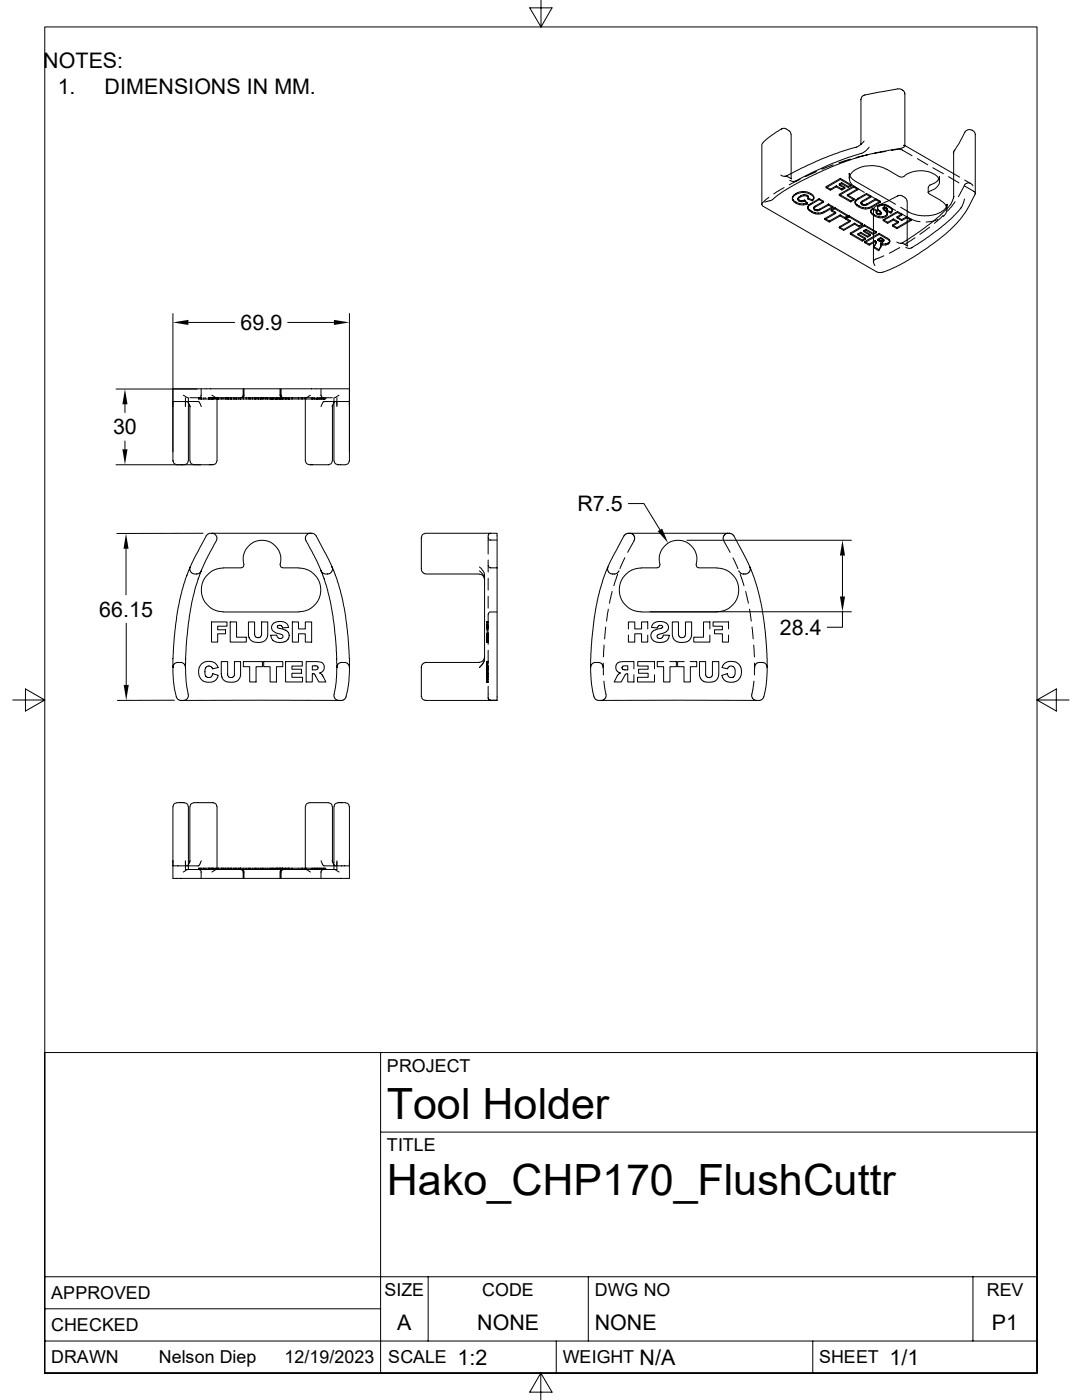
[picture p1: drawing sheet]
<svg xmlns="http://www.w3.org/2000/svg" width="216mm" height="279mm" viewBox="0 0 216 279" stroke-linecap="round" stroke-linejoin="round" font-family="sans-serif">
<defs><g id="words">
<g font-size="8.6">
<text x="77.2" y="223.4">Tool Holder</text>
<text x="77.2" y="238.5">Hako_CHP170_FlushCuttr</text>
</g>
<g font-size="4.3">
<text x="8.6" y="13.6">NOTES:</text>
<text x="11.5" y="18.8">1.</text>
<text x="20.9" y="18.8">DIMENSIONS IN MM.</text>
<text x="48" y="65.9">69.9</text>
<text x="22.6" y="86.7">30</text>
<text x="115.2" y="102">R7.5</text>
<text x="19.8" y="123.1">66.15</text>
<text x="155.6" y="126.7">28.4</text>
<text x="79.2" y="265.4">A</text>
<text x="95.2" y="265.4">NONE</text>
<text x="118.7" y="265.4">NONE</text>
<text x="197.9" y="265.4">P1</text>
<text x="91.3" y="272.3">1:2</text>
<text x="127.6" y="272.3">N/A</text>
<text x="177.5" y="272.3">1/1</text>
</g>
<g font-size="3.6">
<text x="77.2" y="213.9">PROJECT</text>
<text x="77.2" y="229.7">TITLE</text>
<text x="10.2" y="259.3">APPROVED</text>
<text x="76.7" y="258.7">SIZE</text>
<text x="96.2" y="258.7">CODE</text>
<text x="118.7" y="258.7">DWG NO</text>
<text x="196.9" y="258.7">REV</text>
<text x="10.2" y="265.7">CHECKED</text>
<text x="10.2" y="272.1">DRAWN</text>
<text x="31.7" y="272.1">Nelson Diep</text>
<text x="56.8" y="272.1">12/19/2023</text>
<text x="77.5" y="272.1">SCALE</text>
<text x="112.3" y="272.1">WEIGHT</text>
<text x="163.5" y="272.1">SHEET</text>
</g>
</g></defs>
<g fill="none" stroke="#000" stroke-width=".2">
<path d="M108 0v5.4l-2.3-3.8h4.5l-2.2 3.8M153.4 39.4l-1.3 1.1-.1 .3M156 25.7l.6-.1 .9 .5M156 25.7h.1M156 25.7a11.8 11.8 0 0 0-4 3.1v12M156.5 37.5l-2.1 1.2M157.4 26.1l.3 .3 .1 .4M157.9 26.8v8.9l-.6-.4-.8-.1M158.1 39.7l.2 .4a2.6 2.6 0 0 0 2.8 .6M158.2 39.2v.6M158.2 39.2l-.1 .5M158.2 39.8l.6 .5"/>
<path d="M158.2 39.8v.2M158.8 38.6l-.6 .6M158.8 38.6v.2M159.2 39.6l.2 .3M159.2 39.6v.2M159.4 39.9l.6 .1M159.4 39.9v.2M159.6 35.8l-2.1 1.1M160.3 38.2l.8 .1 .6 .3M160.3 38.2l-.8 .1-.7 .3M160.3 38.2v.2M160.4 38.9l.7 .1"/>
<path d="M160.4 38.9l-1 .4-.2 .3M160.4 38.9v.2M160.6 39.9l-.6 .1M160.6 39.9v.2M160.6 39.9l.5 .6M161.1 39l.2 .2M161.1 39v.2M161.2 39.7a.47 .47 0 0 0-.1-.5 .47 .47 0 0 0-.5-.1h-.4a1.17 1.17 0 0 0-1 .7l.1 .2a1.1 1.1 0 0 0 1.3 .1M161.2 39.7v-.2l.9 .4M161.2 39.5l.1-.1v.2M161.3 39.2v.2zM161.3 39.3v.2"/>
<path d="M161.7 38.6l.4 .3 .2 .3M161.7 38.6v.2M162.1 39.9v.2M162.3 39.2v.4l-.2 .3M162.3 39.2v.2M162.4 39.4v.2M162.4 39.6l-.2-.4-.5-.4a2.5 2.5 0 0 0-3.6 .9M162.4 39.6l-.3 .5-.9-.4M162.9 34.2l-2.2 1.1M163.4 39.7l.9 .5v.1M163.4 39.7l-1.6 .9M163.4 39.7v.1"/>
<path d="M164.8 37.5l.9 .5 1.2-.7 1.1 .6 .6-.3M164.8 37.5v-.2l.9 .5M166.2 32.9l-2.2 .9M166.9 37.3v-.2l1.1 .6M166.9 37.1l-1.2 .7v.2M167.5 39l2.3 1.3 .6-.4M167.5 36.7l1.1 .7v.2M167.5 39v-.2l2.3 1.3M167.5 36.7v.3M167.7 35.8l2.1 1.3M167.7 35.8l-2.9 1.7M167.7 35.6v.2"/>
<path d="M167.7 35.6l2.1 1.3M167.7 35.6l-2.9 1.7M167.9 36.7v-.3l-.4 .3M167.9 36.4l1.3 .8v.2M168.6 37.4l-.6 .3v.2M169.1 38.9l1.3 .8v.2M169.1 38.9v.2M169.5 35.6v-1l.3 .9 .8 .6 8.1 4.7M169.5 35.1a1.94 1.94 0 0 0 1.2 2.3l1.8 1M169.7 31.7l-2.3 .8M169.8 37.1l-.6 .3-1.3-.7-.4 .3 1.1 .6M169.8 37.1v-.2l-.6 .3"/>
<path d="M170.3 37.3l.9 .5M170.3 37.3l-2.8 1.7M170.3 37.1v.2M170.3 37.1l.9 .5M170.3 37.1l-2.8 1.7M170.4 39.7l-.6 .4v.2M170.8 39.9l-.2 .3M170.8 39.9v.2M171.2 37.8l-2.1 1.3 1.3 .8M171.2 39.6l-.4 .3M171.2 37.8v-.2l-2.1 1.3M171.2 39.6v.2"/>
<path d="M171.8 28.8v-9a.94 .94 0 0 1 .8-.8l6.6-1.3 .5 .1 .7 .5 .2 .4v10.4M171.8 28.8l-.7 .5-3.5 1.1-3.6 1.3-4.1 1.9-3 1.5-.6 .1-.5-.3M172.4 28.2l-.6 .6M172.9 38.6l.9 .5v.2M172.9 38.6l-1.7 1M172.9 38.6v.2M173.1 30.9l-2.3 .6M173.4 29.4l-1.1 1.1-3.3 1-3.2 1.2-7.1 3.5a1.05 1.05 0 0 1-1.1-.2M173.5 39l2.1 1.2M173.8 39.3l-.9-.5-1.8 1-.3 .3-.2 .4M173.8 39.3l-1.9 1.1a.47 .47 0 0 0 .1 .5 .47 .47 0 0 0 .5 .1l.5-.1 1.8-1M173.8 39.1l-1.8 1v.2"/>
<path d="M174.8 39.9l.8 .5M174.8 39.7v.2M174.8 39.7l.8 .5M174.8 39.7l-1.8 1M176.7 30.2l-2.4 .4M177 33.8a6.4 6.4 0 0 0-7 .6l-.4 .7M177 33.8l2.5 1.5M177.9 30l1.2-.2h.7l2.2 1.3M179.1 39.1l-2 1.1-2.3 .9-.5 .5v10.6M179.1 39.1l.6-.1 .9 .5M179.1 39.1h.1M180.3 29l.3 .1"/>
<path d="M180.3 35.2l-.3 .1h-.4M180.4 35.2a5.3 5.3 0 0 1 6.8 .2 1.49 1.49 0 0 1-.6 2.3l-1.3 .5-.1 .2v-1M180.5 29l11 6.3M180.6 29.1l-.2 .2-.4 .2-6.3 1.2-3.4 1-3.4 1.2-7.5 3.5-2.9 1.7-2.4 1.8-1.5 .4M180.6 39.5l.3 .3 .1 .3M183 31.7l2.1 1.2M185.3 38.4l.1 .2M185.3 38.7l2.4 1.3M185.6 37l-.3 .1v.3M186.1 33.5l2.2 1.2M187.5 36.2v-1l-.1 .5-.4 .5-1.5 .7M189.3 35.3l2 1.2"/>
<path d="M190.2 39.5l-.1 .3a4.8 4.8 0 0 1-1.9 2.6l-3.6 3-4.6 3.1a.98 .98 0 0 1-1.1-.2M190.4 39.2l-.2 .3M192.4 37.1l2 1.1 .2 .4M192.4 39.7l-.6 1.7a38.5 38.5 0 0 1-10 8.1l-.5 .1-.6-.3M192.5 35.9l1.2 .7M194.1 37.1a.93 .93 0 0 0-.7-.6 .93 .93 0 0 0-.9 .4l-1.3 2.3M194.6 38.6v-11.9l-.3-.5a1.12 1.12 0 0 0-1.8 .2l-1 2-1.2 1.9-.1 9.2M194.6 38.6l-1.9 3.7-1.6 2.1-2 2-2.1 1.6-3.9 2.8-2.6 1.6-2.8 1.4a4 4 0 0 1-2.5 .6l-23-13.3-.2-.3M158.8 40.3l.8 .3M158.8 40.3v.3M159.6 40.6l.7 .1M159.6 40.6v.3"/>
<path d="M160 40v.3M160.3 40.7v.2M160.6 40.1l.5 .6M161.1 40.5l-.8 .2M161.1 40.5v.2M161.2 41.3v.3M161.2 41.3v.5M161.2 41.6l.3 .3M161.3 40.9l-.1 .4M161.3 40.9v.2M161.5 41.9l.5 .3M161.5 41.9v.2"/>
<path d="M161.8 40.6l-.5 .3M161.8 40.6v.3M162 42.2l.7 .3M162 42.2v.2M162.3 41.4l.3 .3M162.3 41.4v.3M162.6 41.7l.5 .2M162.6 41.7v.3M162.6 41.1l-.3 .3M162.7 42.5h.6M162.7 42.5v.2M163.1 41.9v.2"/>
<path d="M163.3 42.5v.2M163.6 41.7l-.5 .2M163.6 41.7v.2M163.9 42.5h-.6M163.9 42.5v.1M164.3 40.3l-.9-.5-1.8 1.1-.3 .2-.1 .4M164.3 40.3l-1.7 1.1a.38 .38 0 0 0-.2 .5 .38 .38 0 0 0 .5 .1h.5l1.9-1.1M164.3 40.2l-1.7 .9v.3M164.5 42.2l-.6 .3M164.5 42.2v.2M164.6 43.8v-.2l.9 .5M165.3 40.9l.9 .5"/>
<path d="M165.3 40.7v.2M165.3 40.7l.9 .5M165.3 40.7l-1.7 1M165.9 42.1l.9 .5-2.2 1.2M165.9 42.1v-.2l.9 .5M166.2 41.4l-2.5 1.3h-.8l-.8-.2a1.22 1.22 0 0 1-.9-1M166.2 41.4v-.2l-1.7 1M166.6 41.7l2.6 1.5M166.6 41.7l-.7 .4M166.6 41.4v.3M166.6 41.4l2.6 1.6M166.6 41.4l-.7 .5"/>
<path d="M166.8 42.4l-2.2 1.2M166.8 42.4v.2M167.5 45.5v-.2l.9 .5M167.6 43.1v-.2l-2.1 1.2v.2M167.6 42.9l.9 .5v.2M168.7 43.7l.9 .5-2.1 1.3M168.7 43.7v-.2l.9 .5M169.2 43.2l-.7 .4-.9-.5-2.1 1.2-.9-.5M169.2 43.2v-.2l-.7 .4M169.5 43.3l2.6 1.6M169.5 43.3l-.8 .4M169.5 43.1v.2"/>
<path d="M169.5 43.1l2.6 1.6M169.5 43.1l-.8 .4M169.6 44l-2.1 1.3M169.6 44v.2M169.7 46.7l2.4 1.4 .6-.3M169.7 46.7v-.2l2.4 1.4M170.5 44.7v-.2l-2.1 1.3v.2M170.5 44.5l.9 .6v.2M170.6 40.2l.1 .4M170.6 40.2v.3M170.7 40.6l.3 .3M170.7 40.6v.1"/>
<path d="M171 40.9l.4 .2M171 40.9v.2M171.2 46.7l1.5 .8v.3M171.2 46.7v.2M171.4 41.1l.7 .3M171.4 41.1v.2M171.7 46.6v-.2l1.4 .8M171.7 46.4l-.5 .3M171.8 40.4l.2 .3M171.8 40.4v.2M172 40.1l-.2 .3M172 40.7l.5 .1"/>
<path d="M172 40.7v.2M172.1 44.9l-.7 .4-.9-.6-2.1 1.3-.9-.5M172.1 41.4l.6 .1M172.1 44.9v-.2l-.7 .4M172.1 41.4v.2M172.3 46v.2M172.3 46l1.4 .8M172.5 45.1l2.4 1.3-.6 .4-1.5-.8-.5 .2 1.4 .8M172.5 45.1l-2.8 1.6M172.5 40.8v.2M172.5 44.9v.2M172.5 44.9l2.4 1.4"/>
<path d="M172.5 44.9l-2.8 1.6M172.6 48.4l2.8-1.6 1.6 .9a.59 .59 0 0 1 .5 .7 .59 .59 0 0 1-.8 .5l-1-.1 .1 .4-.5 .8-.9-.6 .4-.8v-.3h-.2l-1.2 .6zM172.6 48.2l.8 .5v.2M172.6 48.2v.2M172.7 47.5l-.6 .4v.2M172.7 41.5v.2M172.8 46v-.2l-.5 .2M172.8 45.8l1.5 .8v.2M173 40.7l-.5 .1M173 40.7v.2M173.4 41.4l-.7 .1M173.4 41.4v.2"/>
<path d="M173.7 47l-.6 .3-1.4-.7-.5 .3 1.5 .9M173.7 47v-.2l-.6 .4v.1M173.7 42.1l.3 .4 .5 .4M173.7 42.1v.2M173.9 41.2l-.5 .2M173.9 41.2v.2M174.2 41.7l.8 .5a.39 .39 0 0 0-.1 .5 .39 .39 0 0 0 .5 .2 .31 .31 0 0 0 .5-.2 .31 .31 0 0 0-.3-.4 .63 .63 0 0 1-.5-.5 .63 .63 0 0 1 .3-.7l.5-.1 1.1 .1a1.38 1.38 0 0 1 1.1 .9l-.3 .5-.9-.4 .1-.1-.1-.3a.35 .35 0 0 0-.4-.2 .35 .35 0 0 0-.3 .2l.4 .4a.7 .7 0 0 1 .4 .8 .7 .7 0 0 1-.8 .5l-.6 .1-.8-.2-.7-.4-.4-.6M174.2 41.7l-.5 .6M174.2 41.5l-.5 .6M174.2 41.5v.2M174.2 41.5l.8 .5M174.3 52.2l.3 .8"/>
<path d="M174.4 49.4v-.2l.9 .6M174.5 42.9l.8 .3M174.5 42.9v.2M174.6 48.3v-.3l.1 .3M174.6 48l-1.2 .7M174.7 48.1l.1 .2M174.8 48.3v.2M174.8 48.3l-.4 .9M174.8 42.2l.2 .3M174.8 42.2v.3M174.9 46.3v.1M174.9 46.3l-.6 .3"/>
<path d="M175 42.5l.4 .2M175 42l-.2 .2M175 42v.2M175 42.5v.3M175.1 41.4l.2 .4 .3 .3M175.1 41.4v.2M175.3 43.2l.8 .1M175.3 43.2v.2M175.4 40.9l-.3 .2v.3M175.4 40.9v.2M175.4 46.8v-.2l1.7 .9 .4 .4v.3M175.4 46.6l-2.8 1.6"/>
<path d="M175.4 42.7v.2M175.5 48.2l.3 .1M175.5 48h.3M175.5 48l-.4-.2v.2l.4 .2M175.5 48v.2M175.6 42.1l.3 .4M175.6 42.1v.2M175.6 40.4l-2.4 1.3h-.8l-.8-.3a1.27 1.27 0 0 1-1-.9M175.6 40.4v-.2l-1.7 1M175.7 48.6l.1 .2M175.7 48.6l.4 .1M175.7 48.6v.2"/>
<path d="M175.7 47.6l.7 .4v-.1M175.7 42.6l-.3 .1M175.7 47.4l-.6 .4M175.7 42.6v.2M175.8 48.3h.2M175.8 48l.2 .1M175.8 49.3v-.2l-.5 .9M175.8 48v.3M175.8 48.8v.3M175.8 48.8v.2M175.9 42.5l-.2 .1M175.9 42.5v.2"/>
<path d="M175.9 40.8l.7 .1M175.9 40.8l-.5 .1M175.9 40.8v.2M176 48.1v.2M176.1 43.3v.2M176.1 48.7h.6M176.1 48.7v.2M176.2 41.5v.2M176.2 44v-.1l.9 .5M176.2 48.2l-.2 .1M176.2 48l-.2 .1M176.2 41.5l.2 .2"/>
<path d="M176.2 48v.2M176.3 41.4l-.1 .1M176.3 41.4v.2M176.4 51.1l-1.9 .7-.2 .4M176.4 48l-.2 .2M176.4 47.9l-.2 .1M176.4 47.9l-.7-.5v.2l-.6 .4M176.4 41.7l.6 .6M176.4 41.7v.2M176.5 41.3l.3 .1M176.5 41.3l-.2 .1M176.5 41.3v.2"/>
<path d="M176.6 40.8l2.1 1.2M176.6 40.9l.8 .3M176.6 40.9v.1M176.7 43.1l-.6 .2M176.7 43.1v.2M176.7 48.7v.2M176.8 41.4l.2 .3M176.8 41.4v.3M176.9 42.1v-.2l.9 .4v.2M177 41.7l-.1 .2M177 42.3v.5l-.3 .3M177 41.7v.2"/>
<path d="M177 42.3v.2M177 42.6v.3M177.2 48.5l-.5 .2M177.2 48.5v.2M177.4 41.2l.7 .6M177.4 41.2v.2M177.4 47.8v.2M177.5 48.2l-.3 .3M177.5 48.2v.2M177.5 48v.3M178.1 41.8l-.1 .4-.2 .1M178.1 41.8v.3"/>
<path d="M178.1 45.1v-.2l.9 .5M178.3 43.9v-.2l.9 .5M178.3 43.7l-1.2 .7v.2M179 43.5v-.2l.9 .5M179 45.4v.2M179.1 42.4l.9 .5-1 .6 .9 .5 1-.5 .9 .5M179.1 42.4l-2.9 1.6 .9 .6 1.2-.7 .9 .5-1.1 .7 .9 .5 2.8-1.6M179.1 42.4v-.2l.9 .5M179.1 42.2l-2.9 1.7M179.2 44.4v-.2l-1.1 .7M179.5 49.4l-2 1.1M179.7 41.4l1.9 1.1 1.6 .5 1.3 .1 2.1-.3a2.79 2.79 0 0 0 2.4-2v1"/>
<path d="M179.7 42.6a8.3 8.3 0 0 0 3.9 1.6M180 42.9v-.2l-1 .6M180.9 43.3l-1 .5v.2M180.9 43.3v.2M180.9 43.3l.9 .5M181 40.1l.1 9-.5-.4-.9-.1M181.8 43.8v.2M181.8 43.8l-2.8 1.6M182.6 47.5l-2 1.3M185.5 45.3l-1.9 1.5M187.1 43.8l-1.2 .4-1.1 .1M187.7 40a1.88 1.88 0 0 1 .5 3.2"/>
<path d="M188.2 43l-1.8 1.6M190.6 40.3l-1.5 1.8M23.2 77.6h16.2M34.5 62.6v29.4M36.6 78.9l.9 .5M37 79.4v1.5M37.6 79.4v12.6M37.6 64.3h9.2M37.9 79.4h2.4M39.6 79.4v.2h.6M39.9 79.4v.2M40.1 77.6v1.4l-.4 .4"/>
<path d="M40.2 79.6h1.5M40.2 79.4v.2M40.6 79.4v.2M40.9 79.4v.2M41.1 79.4v.2zM41.5 79.4h1.6M41.7 79.6h.5M41.7 79.4v.2M42 79.4v.2M42.2 79.4v.2M42.2 79.6h3.1M42.3 78.9l.8 .5"/>
<path d="M42.3 79.4v.2M42.4 79.4v.2M42.5 79.4v.2M42.6 79.4v.2M42.9 79.4v.2M43.1 79.4h18M43.2 79.4v.2M43.3 79.4v12.6M43.4 79.4v.2M43.5 79.4v.2M43.6 79.4v.2M44.2 79.4v.2"/>
<path d="M44.3 79.4v.2M44.5 79.4v.2M45 79.4v.2M45.3 79.4v.2M45.4 79.4v.2h-.1M45.4 79.6h.2M45.6 79.4v.2M45.6 79.6h.3M45.9 79.4v.2h1.3M46.1 79.4v.2M46.2 79.4v.2M46.6 79.4v.2"/>
<path d="M46.8 79.4v.2M47.1 79.4v.2M47.2 79.4v.2M47.6 79.4v.2M47.9 79.4v.2M48.5 77.6v1.4l-.2 .2-.3 .2v.2M48.6 79.4v.2M48.7 77.6v1.3a.44 .44 0 0 1-.5 .5M49.1 79.4v.2h-1.9M49.1 79.6h.5M49.6 79.4v.2h1.2v-.2M49.7 79.4v.2"/>
<path d="M49.8 79.4v.2M50 79.4v.2M50.4 79.4v.2M50.8 79.6h.2M51 79.4v.2M51 79.6h.5M51.1 79.4v.2M51.5 79.6h.5M51.5 79.4v.2M51.6 79.4v.2M52 79.6h.2M52 79.4v.2"/>
<path d="M52.2 79.4v.2h1.2M52.4 79.4v.2M52.5 79.4v.2M52.6 79.4v.2M53 79.4v.2M53.3 79.4v.2M53.4 79.4v.2M53.4 79.6h.6M53.9 79.4v.2M54 79.4v.2h.2M54.2 79.6h.2M54.2 79.4v.2"/>
<path d="M54.4 79.6h.5M54.4 79.4v.2M54.5 79.4v.2M54.9 79.6h1M54.9 79.4v.2M55.2 79.4v.2M55.3 79.4v.2M55.4 79.4v.2M55.5 79.4v.2M55.7 79.4v.2M55.8 79.4v.2M55.9 77.6v1.4l.1 .2 .4 .2-.1 .2"/>
<path d="M55.9 79.6h1.2M55.9 79.4v.2M56.1 77.6v1.3a.5 .5 0 0 0 .5 .5M56.2 79.4v.2M56.4 79.4v.2M56.5 79.4v.2M56.9 79.4v.2M57 79.4v.2M57.1 79.6h.5M57.1 79.4v.2M57.4 64.3h9.2M57.5 79.4v.2"/>
<path d="M57.6 79.6h.1M57.6 79.4v.2M57.7 79.4v.2M57.7 79.6h.6M58.3 79.4v.2M58.3 79.4v.2h1.3M59.6 79.4v.2h1.4M60.2 79.4v.2M60.3 79.4v.2M60.4 79.4v.2M61.1 79.4h1.6M61.1 79.4v.2"/>
<path d="M61.9 78.9l-.8 .5M62.2 79.6h-1.3v-.2v12.6M62.2 79.4v.2M62.2 79.6h1M62.3 79.4v.2M62.4 79.4v.2M62.7 79.4v.2M62.9 79.4v.2M63.2 79.6h1.3M63.2 79.4v.2M63.3 79.4v.2M63.5 79.4v.2"/>
<path d="M63.6 79.4v.2M63.8 79.4v.2M63.9 79.4h2.4M64.1 77.6v1.4l.1 .2 .4 .2v.2M64.1 79.4v.2M64.2 79.4v.2M64.4 79.4v.2M64.5 79.6h.2M64.5 79.4v.2M64.7 79.4v.2M65 79.4v.2h-.3M66.6 79.4v12.6"/>
<path d="M67.2 79.4v1.5M67.6 78.9l-.8 .5M69.7 62.6l.1 29.4M69.7 77.6h-35.2M23.2 92.8h16.8M24.9 80.7v1.6M24.9 88v1.7M34.5 81.2h.1M34.5 92h.1M34.5 92l.3 .5 .5 .2M36.3 92.8h.5M37 80.1v1.1"/>
<path d="M37.3 80.1l.2 .1 .5 1M37.3 80.1h-2.2a.39 .39 0 0 0-.6 .1 .39 .39 0 0 0 0 .5v.4M37.3 80.1h1.9a.69 .69 0 0 1 .8 .8l.2 .3M37.5 92l-.2 .5-.5 .2M37.8 80.8v.4M37.9 81.2v10.8l.2 .5 .6 .2M38.7 92.8h3.8M43.3 92l-.2 .5-.6 .2M61 92l.2 .5 .5 .2M61.7 92.8h3.9M65.6 92.8h.1M66.3 92l-.2 .5-.5 .2"/>
<path d="M66.3 81.2v10.8M66.5 80.8l-.1 .4M66.7 92l.2 .5 .5 .2M66.9 80.1l-.2 .1-.4 1M66.9 80.1h2.3a.39 .39 0 0 1 .5 .1 .39 .39 0 0 1 0 .5v.4M66.9 80.1h-1.9a.69 .69 0 0 0-.8 .8l-.1 .3M67.2 80.1v1.1M67.4 92.8h1.6M69.7 92l-.2 .5-.5 .2M69.7 81.2h.1M69.8 81.2h.1M25.1 109.5v9.2"/>
<path d="M38 113.2l3.1-6.3 .4-.3 .8-.2a1.04 1.04 0 0 1 .9 1.5l-2.2 4-1.4 3.5a61 61 0 0 0-2.6 17.1v.7M38 113.2l-1.3 3.4-1.1 4.6-.8 5.7-.3 6.3M38 113.2v.8l.6 .5h.9l.7-.6M40.5 106.4l-17.2 .1M42.3 106.4h20.1l.7 .5 1.9 3.5 1.3 2.8M44.5 113.4a4.4 4.4 0 0 0-4.3 4.3 4.4 4.4 0 0 0 4.3 4.4M44.5 113.3h3.7M48.6 112.7v.4l-.4 .2M48.7 112.7a3.8 3.8 0 0 1 3.6-4.9 3.8 3.8 0 0 1 3.6 4.9M55.9 112.7l.1 .4 .4 .2M56.4 113.3h3.2M59.6 113.4a4.4 4.4 0 0 1 4.4 4.3 4.4 4.4 0 0 1-4.4 4.4"/>
<path d="M61.9 106.4a1.04 1.04 0 0 0-.9 1.5l2.2 4 .9 2M64.1 113.9l.5 1.5a61 61 0 0 1 2.6 17.1v.7M66.3 113.2l1.3 3.4 1.1 4.6 .7 5.7 .3 6.3M66.3 113.2v.8l-.6 .5h-1l-.6-.6M84.1 107.2v6.5l.4 .7 .4 .2h10.8M84.8 106.4h14.4v.5v32.9h-14.4M84.8 106.5l-.6 .3-.1 .4M95.7 113.9l.8 .9 .2 .7M95.7 114.6a1.01 1.01 0 0 1 .9 1M95.7 113.2l.7 .7 .3 .8v16.7M97.4 111.8v2.4M97.4 115.4v2.4"/>
<path d="M97.4 119v2.4M97.4 107.3l.3 .5h1.5M97.4 112.8l.1 .4 .3 .1h1.4M97.9 106.4l-.3 .2-.2 .3v3.7M121.3 113.2v.8l.6 .5h1.1l.5-.6M122.1 118l-.5 2.4M123.2 114.6l-.7 2.3M124.7 106.7l.5-.3h20.5l.6 .4 2.7 4.9 .9 2 1.2 3.6 1 4.4 .9 7.2 .1 5.4-.4 3.8-.3 1-.4 .5-.4 .2h-32.3l-.6-.4-.7-2.8-.1-5.2 .2-3.6 .7-6.1 .8-3.6 1.3-3.9 1.7-3.7zM124.7 111.3l-1 2.2M125.4 100.5h3.1l3.2 5.2M125.6 106.4l.4 .1 .4 .3 .3 .7-1.4 2.7M127.9 113.4a4.4 4.4 0 0 0-4.3 4.3 4.4 4.4 0 0 0 4.3 4.4"/>
<path d="M127.9 113.3h3.3M131.7 112.7l-.1 .4-.4 .2M131.7 112.7a3.8 3.8 0 0 1 3.6-4.9 3.8 3.8 0 0 1 3.6 4.9M137.1 107.8h32.8M138.9 112.7l.1 .4 .4 .2M139.4 113.3h3.6M143 113.4a4.4 4.4 0 0 1 4.4 4.3 4.4 4.4 0 0 1-4.4 4.4M145.3 106.4l-.4 .1-.4 .3-.2 .7 1.4 2.7M146.3 111.3l.9 2.2M147.7 114.6l.8 2.3M148.8 118l.5 2.4M149.6 113.2v.8l-.6 .5h-1.1l-.5-.6"/>
<path d="M168.1 110.9v8.1M2.5 139.7h6.4l-3.8-2.2v4.4l3.8-2.2M25.2 124.4v12.3M34.5 133.2l.2-.6 .6-.4 1.2 .1 .4 .4 .1 .5M34.5 133.2l.1 2.6 .4 2.3a2.06 2.06 0 0 0 .6 1.5l.3 .2h.7M34.5 133.2h.1M34.8 139.7l-11.4 .1M36.6 139.8h31M37 133.2l.1 2.7 .5 3-.4 .7-.6 .2M40.2 132.5l.9-.5a1.97 1.97 0 0 1 2.4 1.2l-1.1 .2a.81 .81 0 0 0-1.1-.4 .81 .81 0 0 0-.4 1.1v.1a.8 .8 0 0 0 .6 1 .8 .8 0 0 0 1-.7l1.1 .3-.1 .2a2.01 2.01 0 0 1-3.5 .4 2.44 2.44 0 0 1 .2-2.9zM42.2 124.1h3.1v.9h-1.9v.7h1.6v.8h-1.6v1.6h-1.2zM44.2 132h1.2v2.6a.68 .68 0 0 0 .7 .6 .68 .68 0 0 0 .7-.7v-2.5h1.2v2.5a1.63 1.63 0 0 1-2.1 1.6 1.55 1.55 0 0 1-1.7-1.6z"/>
<path d="M44.5 122.1h15.1M45.9 124.1h1.3v3.1h1.9v.9h-3.2zM48.6 132h3.8v1.1h-1.3v3h-1.3v-3h-1.2zM49.6 124.1h1.2v2.7a.7 .7 0 0 0 .8 .5 .7 .7 0 0 0 .6-.7v-2.5h1.2v2.4a1.74 1.74 0 0 1-2.3 1.7 1.53 1.53 0 0 1-1.5-1.7zM52.6 132h3.8v1.1h-1.2v3h-1.3v-3h-1.3zM54.5 124.4l1.2-.4a1.52 1.52 0 0 1 1.9 1.2l-1.2 .1-.1-.1a.5 .5 0 0 0-.5-.4 .5 .5 0 0 0-.4 .4l.7 .3a1.62 1.62 0 0 1 1.6 1.2l-.1 .7a1.64 1.64 0 0 1-2 .8 1.46 1.46 0 0 1-1.6-1.4l1.2-.1 .1 .3a.58 .58 0 0 0 .6 .5 .58 .58 0 0 0 .5-.7l-.4-.3a1.88 1.88 0 0 1-1.8-1.2v-.4zM57 132h3.3v.9h-2v.7h1.9v.8h-1.9v.8h2.1v.9h-3.4zM58.3 124.1h1.3v1.4h1.3v-1.4h1.3v4h-1.3v-1.6h-1.3v1.6h-1.3zM61.1 132h2.1a1.23 1.23 0 0 1 1.4 .8l.1 .4-.1 .6-.3 .3-.5 .2 .5 .4 .7 1.4h-1.4l-.7-1.4-.3-.2h-.3v1.6h-1.2zM62.3 132.9h.6a.44 .44 0 0 1 .6 .4 .44 .44 0 0 1-.6 .4h-.6zM67.2 133.2l.3-.7 .5-.3 1.3 .1 .3 .5 .1 .4M67.2 133.2l-.1 2.7-.5 3 .5 .7 .5 .2"/>
<path d="M67.2 133.2h.1M69.7 133.2l-.1 2.6-.3 2.3a2.06 2.06 0 0 1-.6 1.5l-.4 .2h-.7M84.1 133.2v4.3a2.61 2.61 0 0 0 .4 2.2h.3M84.1 133.2h.1M84.8 139.8h.1M95.7 132.2h-10.8l-.5 .3-.3 .7M96.6 131.2a1.01 1.01 0 0 1-.9 1M96.7 131.4l-.2 .8-.8 1 .7-.9zM97.2 134.5v.4l.2 .1-.2-.1v1.2h.2h-.2h.2M97.2 134.3v.2M97.2 134.2v.1M97.2 133.8v.4"/>
<path d="M97.2 133.2v.6M97.2 132.5v.7M97.2 132.2v.3M97.2 132v.2M97.2 128.1l.2 .1M97.2 133.2h.2M97.2 125.7h.2M97.2 126.5h.2M97.2 127.7h.2M97.2 127.2h.2M97.2 128h.2M97.2 128.1h.2"/>
<path d="M97.2 127.8h.2M97.2 127.1h.2M97.2 127.3h.2M97.2 126.6h.2M97.2 124.1h.2M97.2 124.1v1.4h.2M97.2 132.3h.2M97.2 132.5h.2M97.2 134.1h.2M97.2 135.3h.2M97.2 136h.2M97.2 135.6h.2"/>
<path d="M97.2 134.8h.2M97.2 134.5h.2M97.2 133.5h.2M97.2 133h.2M97.2 132.9h.2M97.2 135.2h.2M97.2 135h.2M97.2 134.4h.2M97.2 133.1h.2M97.2 135.1h.2M97.2 135.9h.2M97.2 135.7h.2"/>
<path d="M97.2 133.6h.2M97.2 133.7h.2M97.2 134.3h.2M97.2 134.2h.2M97.2 133.8h.2M97.2 132.2h.2M97.2 132h.2M97.2 125.2h.2M97.2 125.3h.2M97.2 124.3h.2M97.2 124.2h.2M97.2 124.6h.2"/>
<path d="M97.2 126h.2M97.2 126.7h.2M97.2 127h.2M97.2 127.4h.2M97.2 126.8h.2M97.2 124.9h.2M97.2 124.8h.2M97.2 125.1h.2M97.2 125.4h.2M97.2 125.8h.2M97.2 126.2h.2M97.2 127.6h.2"/>
<path d="M97.4 126.2v2.4M97.4 129.8v2.4M97.4 133.4v2.4M97.4 137v2.3l.2 .4 .3 .1M97.4 124l-.2 .1M97.4 139.2a.5 .5 0 0 0 .5 .5h1.3M97.4 126.7h-.2v1.4M97.4 132h-.2M99.2 122.1h-1.5l-.2 .2-.1 .3v2.4h-.2M117.9 133.2l.1-.5 .7-.5h.8l.5 .2 .3 .4 .1 .4M120.4 132.3v2.4M120.5 135.9l.4 3.1-.4 .6-.6 .2"/>
<path d="M120.5 128.7l-.1 2.4M120.9 125.1l-.3 2.4M121.4 121.6l-.4 2.4M124.2 133l1.1-.1v.8h-.6a.44 .44 0 0 1-.5-.2 .44 .44 0 0 1 0-.5zM125.4 125.5v-1.4h1.3v1.4h1.3v-1.4h1.2v1.4M125.4 126.7v1.4h1.3v-1.6h1.3v1.6h1.2v-1.4M126.5 133.5v-1.5h-2.3l-.9 .2-.4 .6v.7l.4 .6 .5 .2-.3 .2-.4 .4-.5 1.2h1.4l.7-1.4 .3-.2h.3v1.6h1.2v-1.4M127.9 122.1h15.1M129.7 122.1h40.2M130.4 124.4l.7-.3 1-.1 .8 .3 .4 .6v.7l-.3 .4-1.6 .6a.47 .47 0 0 0-.1 .7 .47 .47 0 0 0 .7 0l.4-.6 1.2 .1-.2 .6-.4 .5-1.1 .3h-.8l-.7-.3-.5-.9v-.4l.3-.6 1.5-.6a.37 .37 0 0 0 .5-.4 .37 .37 0 0 0-.6-.2l-.3 .2-.1 .3-1.2-.1zM130.6 133.5v-1.5h-3.3v.9h2v.7h-1.9v.8h1.9v.8h-2.1v.9h3.4v-1.4M132.5 132h-1.4v1.1h1.3v3h1.3v-3h1.3v-1.1h-1.4"/>
<path d="M134.2 124.1h1.2v2.6l.2 .4 .2 .2h.5l.4-.4 .1-2.8h1.2v2.7l-.2 .6-.4 .5-.5 .2-1 .1-.9-.1-.5-.5-.3-.8zM136.5 132h-1.3v1.1h1.3v3h1.3v-3h1.2v-1.1h-1.3M139.6 132h1.2v2.7l.5 .5h.5l.4-.4v-2.8h1.2v2.6l-.1 .6-.3 .5-.6 .4h-1.5l-.6-.2-.4-.3-.3-.8zM141.6 125.5v-1.4h-1.2v3.1h-2v.9h3.2v-1.4M144.4 132.5l.3-.2 .8-.3 1.2 .1 .7 .4 .5 .8 .1 1-.3 1-.5 .5-.9 .3h-.9l-.5-.1-.5-.4-.4-.8 1.1-.3 .4 .6 .6 .1 .4-.2 .2-.5v-.9l-.4-.6h-.7l-.4 .5-1.1-.3zM145.4 125.5v-1.4h-3.1v.9h1.8v.7h-1.5v.8h1.5v1.6h1.3v-1.4M149.6 121.6l.3 2.4M150.1 125.1l.2 2.4M150.4 128.7l.1 2.4M150.5 135.9l-.5 3.1 .4 .6 .6 .2M150.5 132.3v2.4M150.6 133.2l.1-.6 .7-.4 1.2 .1 .4 .4 .1 .5"/>
<path d="M168.1 122.1v3.1h-3M206.9 139.7l3.9 2.2v-4.4l-3.9 2.2h6.4M34.5 171.8h.1M34.5 172v3.3h35.2v-3.3M34.5 171.8v.2M35.3 160.2h1.5M35.3 160.2l-.7 .4-.1 .4v10.8M36.8 160.2l.4 .1 .3 .3v.4M37 172v1.5h.5M37 171.8v.5a.33 .33 0 0 1 0 .5 .33 .33 0 0 1-.5 0h-1.4a.38 .38 0 0 1-.4 .1 .38 .38 0 0 1-.2-.4v-.5M37.5 173.5h29.3M37.5 173.5l-.9 .5"/>
<path d="M37.6 161v12.5M37.8 171.8v.4M38 171.8l-.4 .7-.3 .3M38.7 160.2l-.7 .4-.1 .4v10.8M38.7 160.2h3.8M39.7 173.5l.4 .4v1.4M39.9 173.3h-.3v.2M39.9 173.3h.7M39.9 173.3v.2M40.2 173.3v.2M40.2 171.8l-.3 .6a.79 .79 0 0 1-1.1 .4h-1.8M40.6 173.3h1.1"/>
<path d="M40.6 173.3v.2M40.9 173.3v.2M41.1 173.3v.2zM41.7 173.3v.2M41.7 173.3h.9M42 173.3v.2M42.2 173.3v.2M42.3 173.3v.2M42.4 173.3v.2M42.5 173.3v.2M42.5 160.2l.4 .1 .3 .3 .1 .4M42.6 173.3h.6"/>
<path d="M42.6 173.3v.2M42.9 173.3v.2M43.1 173.5l-.8 .5M43.2 173.3h.4M43.2 173.3v.2M43.3 161v12.5M43.4 173.3v.2M43.5 173.3v.2M43.6 173.3h.6M43.6 173.3v.2M44.2 173.3h.1M44.2 173.3v.2"/>
<path d="M44.3 173.3h.2M44.3 173.3v.2M44.5 173.3h.5M44.5 173.3v.2M45 173.3h.6M45 173.3v.2M45.3 173.3v.2M45.4 173.3v.2M45.6 173.3h.6M45.6 173.3v.2M45.9 173.3v.2M46.1 173.3v.2"/>
<path d="M46.2 173.3h.9M46.2 173.3v.2M46.6 173.3v.2M46.8 173.3v.2M47.1 173.3h.5M47.1 173.3v.2M47.2 173.3v.2M47.6 173.3h.3M47.6 173.3v.2M47.9 173.3h.1M47.9 173.3v.2M48 173.3v.2a.5 .5 0 0 1 .5 .5v1.3"/>
<path d="M48 173.3h.6M48.2 173.5a.5 .5 0 0 1 .5 .5v1.3M49.1 173.3v.2M49.6 173.3v.2M49.7 173.3v.2M49.8 173.5v-.2h2.6v.2M49.8 173.3h-1.2v.2M50 173.3v.2M50.4 173.3v.2M50.8 173.3v.2M51 173.3v.2M51.1 173.3v.2"/>
<path d="M51.5 173.3v.2M51.6 173.3v.2M52 173.3v.2M52.2 173.3v.2M52.4 173.3l.1 .2M52.5 173.3h.1M53 173.3v.2M53.3 173.3v.2M53.4 173.3v.2M53.9 173.5v-.2h2.5v.2M53.9 173.3h-1.3v.2M54 173.3v.2"/>
<path d="M54.2 173.3v.2M54.4 173.3v.2M54.5 173.3v.2M54.9 173.3v.2M55.2 173.3v.2M55.3 173.3v.2M55.4 173.3v.2M55.5 173.3v.2M55.7 173.3v.2M55.8 173.3v.2M55.9 173.3v.2M56.2 173.3v.2"/>
<path d="M56.3 173.3l.1 .2-.5 .4v1.4M56.4 173.3h.5M56.5 173.3v.2M56.6 173.5l-.5 .4v1.4M57 173.5v-.2h3.4v.2M57 173.3l-.1 .2M57 173.3v.2M57.1 173.3v.2M57.5 173.3v.2M57.6 173.3v.2M57.7 173.3v.2M58.3 173.3v.2"/>
<path d="M59.6 173.3v.2M60.2 173.3v.2M60.3 173.3v.2M60.4 173.3h.5M60.9 161v12.5v-.2h.2M61.1 173.3v.3l.8 .4M61.1 173.3h1.2M61.7 160.2l-.7 .4v.4M61.7 160.2h3.9M62.2 173.3v.2M62.3 173.5v-.2h.1v.2M62.4 173.3h.3"/>
<path d="M62.7 173.3h.9M62.7 173.3v.2M62.9 173.3v.2M63.2 173.3v.2M63.3 173.3v.2M63.5 173.3v.2M63.6 173.5v-.2h1.4v.2M63.8 173.3v.2M64.1 171.8l.2 .6a.79 .79 0 0 0 1.1 .4h3.7a.38 .38 0 0 0 .4 .1 .38 .38 0 0 0 .2-.4v-.5M64.1 173.3v.2M64.2 173.3v.2M64.4 173.3v.2"/>
<path d="M64.5 173.3v.2M64.6 173.3v.2l-.5 .4v1.4M64.7 173.3v.2M65.6 160.2l.4 .1 .2 .3 .1 .4M66.3 171.8l.3 .7 .3 .3M66.3 161v10.8M66.4 171.8l.1 .4M66.6 161v12.5M66.8 173.5l.8 .5M67.2 171.8v1M67.2 172v1.5h-.4M67.4 160.2h1.6"/>
<path d="M67.4 160.2l-.6 .4-.1 .4M69 160.2l.3 .1 .3 .3 .1 .4M69.7 171.8v.2M69.7 171.8h.1M69.8 171.8h.1M69.8 161l-.1 10.8M75.9 210.1v63.9M75.9 225.9h131M8.9 254.8h198M85.4 254.8v12.8M117.4 254.8v12.8M194.1 254.8v12.8"/>
<path d="M8.9 274v-268.6h198v268.6M8.9 274v-63.9h198v63.9M8.9 274h198M8.9 267.6h198M8.9 261.2h67M107.9 274l2.3 3.8h-4.5l2.2-3.8v5.4M111 267.6v6.4M162.2 267.6v6.4"/>
</g>
<path d="M34.5 64.3l3.1-.5v1.1zM66.6 63.8l3.1 .5-3.1 .6zM24.9 77.6l.5 3.1h-1zM24.4 89.7h1l-.5 3.1zM25.1 106.5l.6 3h-1.1zM131.2 106l.9-.5 1.2 2.9zM168.1 107.8l.5 3.1h-1zM167.6 119h1l-.5 3.1zM24.7 136.7h1l-.5 3.1z" fill="#000"/>
<use href="#words"/>
</svg>
